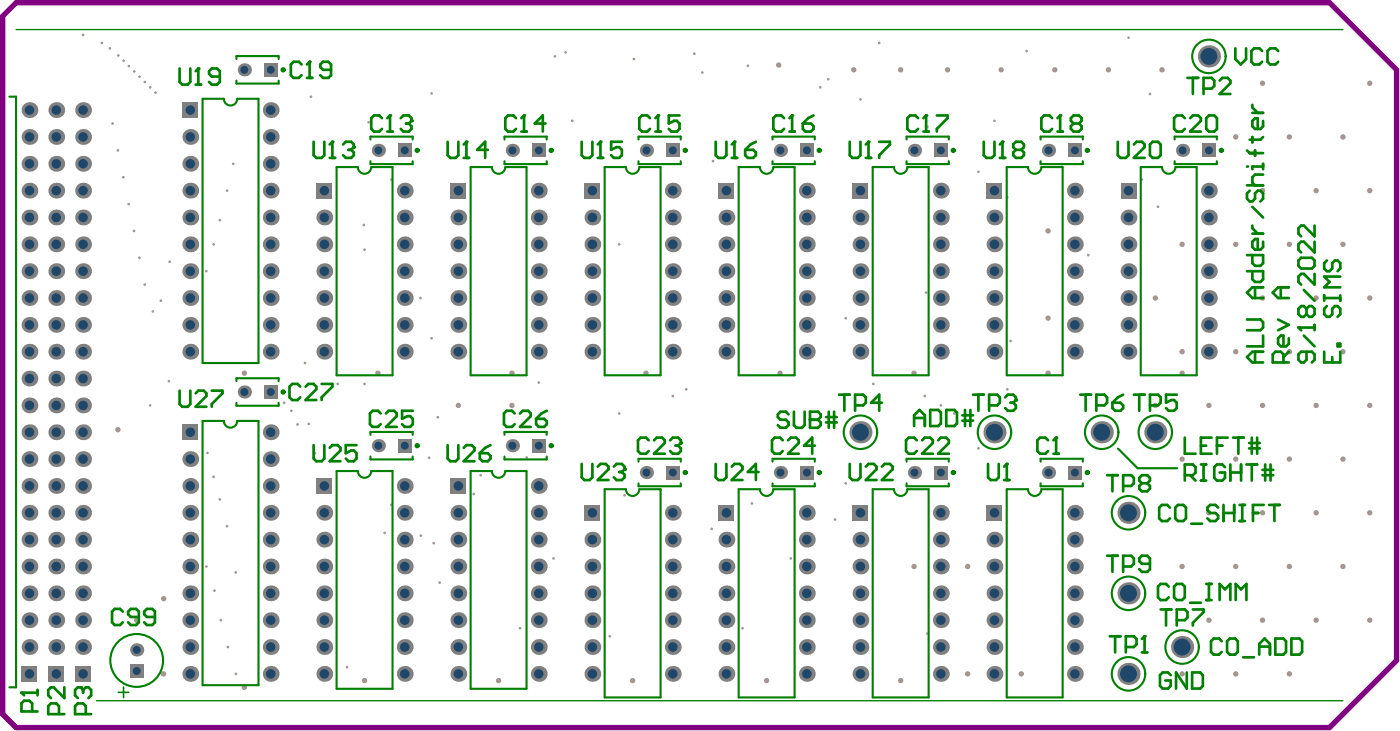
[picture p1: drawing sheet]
<svg xmlns="http://www.w3.org/2000/svg" width="442mm" height="230mm" viewBox="0 0 442 230" stroke-linecap="round" stroke-linejoin="round" font-family="sans-serif">
<path d="M5.1 .9h414.4l21.1 21.1v186.1l-21.1 21.2h-414.4l-4.3-4.2v-220z" fill="none" stroke="#800080" stroke-width="1.7"/>
<g fill="#a6968d">
<circle cx="245.7" cy="20.5" r=".85"/>
<circle cx="269.3" cy="22" r=".85"/>
<circle cx="284.1" cy="22" r=".85"/>
<circle cx="298.9" cy="22" r=".85"/>
<circle cx="315.9" cy="22" r=".85"/>
<circle cx="332.8" cy="22" r=".85"/>
<circle cx="349.7" cy="22" r=".85"/>
<circle cx="366.6" cy="22" r=".85"/>
<circle cx="115" cy="214.5" r=".85"/>
<circle cx="284.1" cy="214.5" r=".85"/>
<circle cx="241.9" cy="214.5" r=".85"/>
<circle cx="199.6" cy="214.5" r=".85"/>
<circle cx="157.3" cy="214.5" r=".85"/>
<circle cx="51.7" cy="188.7" r=".85"/>
<circle cx="330.7" cy="72.8" r=".85"/>
<circle cx="330.7" cy="100.3" r=".85"/>
<circle cx="432.1" cy="26.2" r=".85"/>
<circle cx="423.7" cy="43.2" r=".85"/>
<circle cx="432.1" cy="60.1" r=".85"/>
<circle cx="423.7" cy="77" r=".85"/>
<circle cx="432.1" cy="93.9" r=".85"/>
<circle cx="423.7" cy="110.8" r=".85"/>
<circle cx="432.1" cy="127.8" r=".85"/>
<circle cx="423.7" cy="144.7" r=".85"/>
<circle cx="432.1" cy="161.6" r=".85"/>
<circle cx="423.7" cy="178.5" r=".85"/>
<circle cx="432.1" cy="195.4" r=".85"/>
<circle cx="406.8" cy="43.2" r=".85"/>
<circle cx="415.2" cy="60.1" r=".85"/>
<circle cx="406.8" cy="77" r=".85"/>
<circle cx="415.2" cy="93.9" r=".85"/>
<circle cx="406.8" cy="110.8" r=".85"/>
<circle cx="415.2" cy="127.8" r=".85"/>
<circle cx="406.8" cy="144.7" r=".85"/>
<circle cx="415.2" cy="161.6" r=".85"/>
<circle cx="406.8" cy="178.5" r=".85"/>
<circle cx="415.2" cy="195.4" r=".85"/>
<circle cx="406.8" cy="212.4" r=".85"/>
<circle cx="398.3" cy="26.2" r=".85"/>
<circle cx="389.9" cy="43.2" r=".85"/>
<circle cx="398.3" cy="60.1" r=".85"/>
<circle cx="389.9" cy="77" r=".85"/>
<circle cx="398.3" cy="93.9" r=".85"/>
<circle cx="389.9" cy="110.8" r=".85"/>
<circle cx="398.3" cy="127.8" r=".85"/>
<circle cx="389.9" cy="144.7" r=".85"/>
<circle cx="398.3" cy="161.6" r=".85"/>
<circle cx="389.9" cy="178.5" r=".85"/>
<circle cx="398.3" cy="195.4" r=".85"/>
<circle cx="389.9" cy="212.4" r=".85"/>
<circle cx="372.9" cy="77" r=".85"/>
<circle cx="372.9" cy="110.8" r=".85"/>
<circle cx="381.4" cy="127.8" r=".85"/>
<circle cx="372.9" cy="144.7" r=".85"/>
<circle cx="381.4" cy="161.6" r=".85"/>
<circle cx="372.9" cy="178.5" r=".85"/>
<circle cx="381.4" cy="195.4" r=".85"/>
<circle cx="372.9" cy="212.4" r=".85"/>
<circle cx="364.5" cy="93.9" r=".85"/>
<circle cx="364.5" cy="127.8" r=".85"/>
<circle cx="322.2" cy="212.4" r=".85"/>
<circle cx="305.3" cy="178.5" r=".85"/>
<circle cx="305.3" cy="212.4" r=".85"/>
<circle cx="288.4" cy="178.5" r=".85"/>
<circle cx="161.5" cy="127.8" r=".85"/>
<circle cx="144.6" cy="127.8" r=".85"/>
<circle cx="51.6" cy="212.4" r=".85"/>
<circle cx="43.1" cy="195.4" r=".85"/>
<circle cx="277.4" cy="13.5" r=".42"/>
<circle cx="323.9" cy="16.1" r=".42"/>
<circle cx="356" cy="11.9" r=".42"/>
<circle cx="34.7" cy="15.2" r=".42"/>
<circle cx="32.1" cy="13.5" r=".42"/>
<circle cx="26.2" cy="11" r=".42"/>
<circle cx="50.7" cy="94.8" r=".42"/>
<circle cx="47.4" cy="127.8" r=".42"/>
<circle cx="37.2" cy="135.4" r=".85"/>
<circle cx="301.1" cy="130.3" r=".42"/>
<circle cx="195.3" cy="130.3" r=".42"/>
<circle cx="195.3" cy="77" r=".42"/>
<circle cx="115" cy="78.7" r=".42"/>
<circle cx="115" cy="121" r=".42"/>
<circle cx="296.8" cy="127.8" r=".42"/>
<circle cx="224.9" cy="50.8" r=".42"/>
<circle cx="123.5" cy="56.6" r=".42"/>
<circle cx="221.6" cy="22.9" r=".42"/>
<circle cx="219" cy="16.9" r=".42"/>
<circle cx="216.5" cy="122.7" r=".42"/>
<circle cx="208.4" cy="154.4" r=".42"/>
<circle cx="98.1" cy="30.5" r=".42"/>
<circle cx="116.3" cy="38.5" r=".42"/>
<circle cx="114.8" cy="70.9" r=".42"/>
<circle cx="292.6" cy="39.9" r=".42"/>
<circle cx="318.8" cy="107.5" r=".42"/>
<circle cx="308.7" cy="54.2" r=".42"/>
<circle cx="362.8" cy="29.6" r=".42"/>
<circle cx="365.3" cy="65.2" r=".42"/>
<circle cx="136.2" cy="29.5" r=".42"/>
<circle cx="136.2" cy="106.6" r=".42"/>
<circle cx="308.7" cy="141.3" r=".42"/>
<circle cx="97.4" cy="133.6" r=".42"/>
<circle cx="96.2" cy="114.4" r=".42"/>
<circle cx="53.5" cy="82.5" r=".42"/>
<circle cx="67.4" cy="150.3" r=".42"/>
<circle cx="65.5" cy="142.7" r=".42"/>
<circle cx="69.3" cy="157.4" r=".42"/>
<circle cx="99.4" cy="142.8" r=".42"/>
<circle cx="109.5" cy="210.2" r=".42"/>
<circle cx="48.2" cy="98.1" r=".42"/>
<circle cx="53.3" cy="120.1" r=".42"/>
<circle cx="197" cy="156.1" r=".42"/>
<circle cx="266.8" cy="152.3" r=".42"/>
<circle cx="237.2" cy="158.6" r=".42"/>
<circle cx="263.4" cy="163.7" r=".42"/>
<circle cx="49" cy="29.2" r=".42"/>
<circle cx="261.3" cy="25" r=".42"/>
<circle cx="258.8" cy="27.5" r=".42"/>
<circle cx="235.9" cy="20.7" r=".42"/>
<circle cx="224.5" cy="166.7" r=".42"/>
<circle cx="192.4" cy="200.5" r=".42"/>
<circle cx="200" cy="18.6" r=".42"/>
<circle cx="175.1" cy="17.8" r=".42"/>
<circle cx="178.4" cy="16.5" r=".42"/>
<circle cx="180.5" cy="38.1" r=".42"/>
<circle cx="40.7" cy="20.8" r=".42"/>
<circle cx="42.4" cy="22.5" r=".42"/>
<circle cx="44" cy="24.2" r=".42"/>
<circle cx="45.7" cy="25.8" r=".42"/>
<circle cx="47.4" cy="27.5" r=".42"/>
<circle cx="37.3" cy="17.5" r=".42"/>
<circle cx="39" cy="19.1" r=".42"/>
<circle cx="189.9" cy="149.9" r=".42"/>
<circle cx="45.7" cy="89.7" r=".42"/>
<circle cx="44" cy="81.2" r=".42"/>
<circle cx="42.3" cy="72.8" r=".42"/>
<circle cx="40.6" cy="64.3" r=".42"/>
<circle cx="38.9" cy="55.8" r=".42"/>
<circle cx="37.2" cy="47.4" r=".42"/>
<circle cx="35.5" cy="38.9" r=".42"/>
<circle cx="317.8" cy="122.7" r=".42"/>
<circle cx="317.8" cy="62.2" r=".42"/>
<circle cx="275.5" cy="121" r=".42"/>
<circle cx="343.3" cy="80.4" r=".42"/>
<circle cx="271.5" cy="31.3" r=".42"/>
<circle cx="360.3" cy="56.6" r=".42"/>
<circle cx="212.3" cy="124.8" r=".42"/>
<circle cx="291.8" cy="124.8" r=".42"/>
<circle cx="132.7" cy="93.9" r=".42"/>
<circle cx="292.2" cy="92.2" r=".42"/>
<circle cx="266.8" cy="100.3" r=".42"/>
<circle cx="170" cy="120.6" r=".42"/>
<circle cx="313.7" cy="38.1" r=".42"/>
<circle cx="91.9" cy="129.5" r=".42"/>
<circle cx="138.1" cy="131.5" r=".42"/>
<circle cx="93.9" cy="133.8" r=".42"/>
<circle cx="132.8" cy="168.8" r=".42"/>
<circle cx="136.8" cy="171.2" r=".42"/>
<circle cx="135.4" cy="144.3" r=".42"/>
<circle cx="166.2" cy="144.2" r=".42"/>
<circle cx="151.6" cy="149.8" r=".42"/>
<circle cx="335" cy="51.7" r=".42"/>
<circle cx="174.6" cy="176" r=".42"/>
<circle cx="249.5" cy="176" r=".42"/>
<circle cx="106.6" cy="121" r=".42"/>
<circle cx="121.4" cy="167.9" r=".42"/>
<circle cx="74.4" cy="180.4" r=".42"/>
<circle cx="164.1" cy="198" r=".42"/>
<circle cx="149.4" cy="155.7" r=".42"/>
<circle cx="234.2" cy="198" r=".42"/>
<circle cx="292.6" cy="199.7" r=".42"/>
<circle cx="123.5" cy="159.1" r=".42"/>
<circle cx="138.7" cy="183.6" r=".42"/>
<circle cx="89.6" cy="126.9" r=".42"/>
<circle cx="65.1" cy="85.5" r=".42"/>
<circle cx="65.1" cy="178.5" r=".42"/>
<circle cx="67.4" cy="77" r=".42"/>
<circle cx="67.7" cy="186.1" r=".42"/>
<circle cx="69.3" cy="69.4" r=".42"/>
<circle cx="71.6" cy="60.1" r=".42"/>
<circle cx="69.7" cy="195.4" r=".42"/>
<circle cx="71.9" cy="203.9" r=".42"/>
<circle cx="71.6" cy="165.8" r=".42"/>
<circle cx="73.6" cy="51.6" r=".42"/>
<circle cx="74.4" cy="212.4" r=".42"/>
<circle cx="77.1" cy="216.6" r=".85"/>
<circle cx="372.9" cy="117.6" r=".85"/>
<circle cx="288.4" cy="117.6" r=".85"/>
<circle cx="330.7" cy="117.6" r=".85"/>
<circle cx="246.1" cy="117.6" r=".85"/>
<circle cx="203.8" cy="117.6" r=".85"/>
<circle cx="161.5" cy="117.6" r=".85"/>
<circle cx="119.2" cy="117.6" r=".85"/>
<circle cx="77.1" cy="117.6" r=".85"/>
</g>
<path d="M352.7 141.4l6.2 6.2h12.5" fill="none" stroke="#008000" stroke-width=".68"/>
<g fill="none" stroke="#008000" stroke-width=".67">
<path d="M74.6 18.6v-.9h13.3v.9M3 30.5h2.1v186.1h-2.1M70.6 31.1h-6.7v83.3h17.7v-83.3h-6.8M74.6 25.4v.9h13.3v-.9M112.9 52.6h-6.7v65.7h17.6v-65.7h-6.7M116.9 44v-.9h13.3v.9M116.9 50.8v.9h13.3v-.9M155.2 52.6h-6.7v65.7h17.6v-65.7h-6.7M159.2 44v-.9h13.3v.9M159.2 50.8v.9h13.3v-.9M197.5 52.6h-6.7v65.7h17.6v-65.7h-6.7M201.4 44v-.9h13.4v.9"/>
<path d="M201.4 50.8v.9h13.4v-.9M239.7 52.6h-6.7v65.7h17.7v-65.7h-6.7M243.7 44v-.9h13.3v.9M243.7 50.8v.9h13.3v-.9M282 52.6h-6.7v65.7h17.7v-65.7h-6.7M286 44v-.9h13.3v.9M286 50.8v.9h13.3v-.9M324.3 52.6h-6.7v65.7h17.7v-65.7h-6.8M328.3 44v-.9h13.3v.9M328.3 50.8v.9h13.3v-.9M366.6 52.6h-6.7v65.7h17.6v-65.7h-6.7M370.6 44v-.9h13.3v.9"/>
<path d="M370.6 50.8v.9h13.3v-.9M70.6 132.7h-6.7v83.2h17.7v-83.2h-6.8M74.6 120.1v-.9h13.3v.9M74.6 126.9v1h13.3v-1M116.9 137v-.9h13.3v.9M159.2 137v-.9h13.3v.9M112.9 148.4h-6.7v68.7h17.6v-68.7h-6.7M116.9 143.9v.9h13.3v-.9M155.2 148.4h-6.7v68.7h17.6v-68.7h-6.7M159.2 143.9v.9h13.3v-.9M197.5 154.2h-6.7v65.6h17.6v-65.6h-6.7M201.4 145.5v-.9h13.4v.9"/>
<path d="M201.4 152.3v.9h13.4v-.9M239.7 154.2h-6.7v65.6h17.7v-65.6h-6.7M243.7 145.5v-.9h13.3v.9M243.7 152.3v.9h13.3v-.9M282 154.2h-6.7v65.6h17.7v-65.6h-6.7M286 145.5v-.9h13.3v.9M286 152.3v.9h13.3v-.9M324.3 154.2h-6.7v65.6h17.7v-65.6h-6.8M328.3 145.5v-.9h13.3v.9M328.3 152.3v.9h13.3v-.9"/>
</g>
<path d="M5.1 9.3h418.6M30.4 220.8h393.3" fill="none" stroke="#008000" stroke-width=".42"/>
<path d="M37.3 218.2h3.3M39 216.5v3.3" fill="none" stroke="#008000" stroke-width=".5"/>
<g fill="none" stroke="#008000" stroke-width=".85">
<path d="M248.8 130.6l-.9-.9h-1.7l-.8 .9v.8l.8 .9h1.7l.9 .8v.9l-.9 .8h-1.7l-.8-.8M250.5 129.7v4.3l.8 .8h1.7l.8-.8v-4.3M255.5 129.7v5.1h2.6l.8-.8v-.9l-.8-.8h-2.6M264.7 124.4h3.4M266.4 124.4v5.1M269.8 127.8h2.5l.8-.9v-1.7l-.8-.8h-2.5v5.1M278.2 126.9h-3.4l2.6-2.5v5.1M340.8 124.4h3.4M342.5 124.4v5.1M345.9 127.8h2.5l.9-.9v-1.7l-.9-.8h-2.5v5.1M351 126.9h2.5l.8 .9v.8l-.8 .9h-1.7l-.8-.9zM354.3 124.4l-1.7 .8-1.6 1.7"/>
<path d="M357.7 124.4h3.4M359.4 124.4v5.1M362.8 127.8h2.5l.9-.9v-1.7l-.9-.8h-2.5v5.1M371.2 124.4h-3.3v2.5l1.7-.8h.8l.8 .8v1.7l-.8 .9h-1.7l-.8-.9M373.8 137.9v5.1h3.4M382.2 137.9h-3.3v5.1h3.3M387.3 137.9h-3.4v5.1M389 137.9h3.4M390.7 137.9v5.1M394.1 139.6h3.4M394.9 137.9v5.1M396.6 137.9v5.1"/>
<path d="M349.3 149.8h3.3M351 149.8v5M354.3 153.1h2.6l.8-.8v-1.7l-.8-.8h-2.6v5M360.3 152.3l-.9-.9v-.8l.9-.8h1.6l.9 .8v.8l-.9 .9M360.3 152.3l-.9 .8v.9l.9 .8h1.6l.9-.8v-.9l-.9-.8M360.3 152.3h1.6M369.1 160l-.9-.9h-1.7l-.8 .9v3.4l.8 .8h1.7l.9-.8M371.6 159.1h1.7l.9 .9v3.4l-.9 .8h-1.7l-.8-.8v-3.4zM373.8 149.8h2.5l.9-.9v-1.7l-.9-.8h-2.5v5M375.5 149.8l1.7 1.6M378.9 146.4h1.6M378.9 151.4h1.6"/>
<path d="M378.9 140.5h1.6M379.7 146.4v5M383.9 140.5h1.7M384.3 160l-.8-.9h-1.7l-.9 .9v.8l.9 .9h1.7l.8 .8v.9l-.8 .8h-1.7l-.9-.8M386 159.1v5.1M386.5 147.2l-.9-.8h-1.7l-.8 .8v3.4l.8 .8h1.7l.9-.8v-1.7h-1.7M388.2 146.4v5M388.2 148.9h3.3M389.4 159.1v5.1M391.1 159.1h1.7M391.5 146.4v5M391.9 159.1v5.1"/>
<path d="M393.2 146.4h3.4M394.1 141.3h3.4M394.9 146.4v5M398.3 149.8h3.4M398.3 148.1h3.4M398.7 159.1h-3.4v5.1M399.1 146.4v5M400.4 159.1h3.3M400.8 146.4v5M402.1 159.1v5.1M349.3 175.1h3.3M351 175.1v5.1"/>
<path d="M354.3 178.5h2.6l.8-.8v-1.7l-.8-.9h-2.6v5.1M362.8 177.7h-2.5l-.9-.9v-.8l.9-.9h1.6l.9 .9v3.4l-.9 .8h-1.6l-.9-.8M375.8 165h3.4M386 161.7h3.4M391.1 164.2h1.7M395.3 161.7h1.7M366.2 192.1h3.4M367.9 192.1v5M368.7 184.9l-.8-.9h-1.7l-.9 .9v3.4l.9 .8h1.7l.8-.8M371.2 184h1.7l.9 .9v3.4l-.9 .8h-1.7l-.8-.8v-3.4zM371.2 195.4h2.6l.8-.8v-1.7l-.8-.8h-2.6v5M375.5 189.9h3.4"/>
<path d="M376.3 192.1h3.4v.8l-3.4 3.4v.8M380.5 184h1.7M380.5 189.1h1.7M381.4 184v5.1M384.8 189.1v-5.1l1.7 1.7 1.7-1.7v5.1M389.8 189.1v-5.1l1.7 1.7 1.7-1.7v5.1M385.4 202.1l-.8-.9h-1.7l-.8 .9v3.4l.8 .8h1.7l.8-.8M388 201.2h1.7l.8 .9v3.4l-.8 .8h-1.7l-.9-.8v-3.4zM392.2 207.1h3.4M397.3 206.3v-3.4l1.7-1.7 1.7 1.7v3.4M397.3 203.8h3.4M402.3 201.2h2.6l.8 .9v3.4l-.8 .8h-2.6z"/>
<path d="M407.4 201.2h2.5l.9 .9v3.4l-.9 .8h-2.5z"/>
</g>
<circle cx="255.5" cy="132.3" r=".42" fill="#008000"/>
<path d="M255.5 129.7h2.6l.8 .9v.8l-.8 .9h-2.6M260.6 131.4h3.4M260.6 133.1h3.4M261.5 129.7v5.1M263.1 129.7v5.1M307 124.4h3.4M308.7 124.4v5.1M312.1 127.8h2.5l.8-.9v-1.7l-.8-.8h-2.5v5.1M317.1 125.2l.9-.8h1.7l.8 .8v.9" fill="none" stroke="#008000" stroke-width=".85"/>
<circle cx="320.5" cy="126.1" r=".42" fill="#008000"/>
<g fill="none" stroke="#008000" stroke-width=".85">
<path d="M288.4 134.3v-3.4l1.7-1.7 1.7 1.7v3.4M288.4 131.7h3.4M293.5 129.2h2.5l.8 .8v3.4l-.8 .9h-2.5zM298.5 129.2h2.6l.8 .8v3.4l-.8 .9h-2.6zM303.6 130.9h3.4M303.6 132.6h3.4M304.4 129.2v5.1M306.1 129.2v5.1M318.8 126.9h.9M319.7 126.9l.8 .9v.8l-.8 .9h-1.7l-.9-.9M320.5 126.1l-.8 .8M311.7 146.2v4.2l.9 .9h1.6l.9-.9v-4.2"/>
<path d="M316.8 151.3h1.7M317.6 146.2v5.1"/>
</g>
<circle cx="317.6" cy="146.2" r=".42" fill="#008000"/>
<path d="M330.7 138.8l-.9-.9h-1.7l-.8 .9v3.3l.8 .9h1.7l.9-.9M333.2 137.9v5.1M317.6 146.2l-.8 .9M332.3 143h1.7" fill="none" stroke="#008000" stroke-width=".85"/>
<circle cx="333.2" cy="137.9" r=".42" fill="#008000"/>
<g fill="none" stroke="#008000" stroke-width=".85">
<path d="M56.7 123.1v4.2l.8 .9h1.7l.8-.9v-4.2M61.7 124l.9-.9h1.7l.8 .9v.8l-3.4 3.4h3.4M66.8 123.1h3.4v.9l-3.4 3.3v.9M333.2 137.9l-.9 .9M98.9 140.3v4.2l.9 .9h1.7l.8-.9v-4.2M104 141.1l.9-.8h1.7l.8 .8v.9l-3.4 3.4h3.4M112.5 140.3h-3.4v2.5l1.7-.8h.8l.9 .8v1.7l-.9 .9h-1.7l-.8-.9M141.2 140.3v4.2l.9 .9h1.7l.8-.9v-4.2M146.3 141.1l.8-.8h1.7l.9 .8v.9l-3.4 3.4h3.4M151.4 142.8h2.5l.9 .9v.8l-.9 .9h-1.7l-.8-.9zM154.8 140.3l-1.7 .8-1.7 1.7M183.5 146.2v4.2l.9 .9h1.6l.9-.9v-4.2"/>
<path d="M188.6 147.1l.8-.9h1.7l.9 .9v.8l-3.4 3.4h3.4M193.7 147.1l.8-.9h1.7l.8 .9v.8M225.8 146.2v4.2l.8 .9h1.7l.9-.9v-4.2M230.9 147.1l.8-.9h1.7l.8 .9v.8l-3.3 3.4h3.3M239.3 148.7h-3.4l2.6-2.5v5.1"/>
</g>
<circle cx="197" cy="147.9" r=".42" fill="#008000"/>
<path d="M310.4 44.7v4.2l.8 .9h1.7l.8-.9v-4.2M315.4 49.8h1.7M316.3 44.7v5.1M352.6 44.7v4.2l.9 .9h1.7l.8-.9v-4.2M357.7 45.5l.9-.8h1.7l.8 .8v.9l-3.4 3.4h3.4M363.6 44.7h1.7l.9 .8v3.4l-.9 .9h-1.7l-.8-.9v-3.4zM195.3 148.7h.9M196.2 148.7l.8 .9v.8l-.8 .9h-1.7l-.8-.9M197 147.9l-.8 .8M268.1 146.2v4.2l.8 .9h1.7l.9-.9v-4.2M273.1 147.1l.9-.9h1.7l.8 .9v.8l-3.4 3.4h3.4M278.2 147.1l.9-.9h1.7l.8 .9v.8l-3.4 3.4h3.4" fill="none" stroke="#008000" stroke-width=".85"/>
<circle cx="316.3" cy="44.7" r=".42" fill="#008000"/>
<path d="M56.7 21.6v4.2l.8 .9h1.7l.8-.9v-4.2M61.7 26.7h1.7M62.6 21.6v5.1M316.3 44.7l-.9 .8M320.5 47.2l-.8-.8v-.9l.8-.8h1.7l.8 .8v.9l-.8 .8M320.5 47.2l-.8 .9v.8l.8 .9h1.7l.8-.9v-.8l-.8-.9M320.5 47.2h1.7" fill="none" stroke="#008000" stroke-width=".85"/>
<circle cx="62.6" cy="21.6" r=".42" fill="#008000"/>
<path d="M62.6 21.6l-.9 .8M69.3 24.1h-2.5l-.8-.8v-.9l.8-.8h1.7l.8 .8v3.4l-.8 .9h-1.7l-.8-.9M268.1 44.7v4.2l.8 .9h1.7l.9-.9v-4.2M273.1 49.8h1.7M274 44.7v5.1" fill="none" stroke="#008000" stroke-width=".85"/>
<circle cx="274" cy="44.7" r=".42" fill="#008000"/>
<path d="M225.8 44.7v4.2l.8 .9h1.7l.9-.9v-4.2M230.9 49.8h1.7M231.7 44.7v5.1M274 44.7l-.9 .8M277.4 44.7h3.4v.8l-3.4 3.4v.9" fill="none" stroke="#008000" stroke-width=".85"/>
<circle cx="231.7" cy="44.7" r=".42" fill="#008000"/>
<path d="M183.5 44.7v4.2l.9 .9h1.6l.9-.9v-4.2M188.6 49.8h1.7M189.4 44.7v5.1M231.7 44.7l-.8 .8M235.1 47.2h2.5l.9 .9v.8l-.9 .9h-1.7l-.8-.9zM238.5 44.7l-1.7 .8-1.7 1.7" fill="none" stroke="#008000" stroke-width=".85"/>
<circle cx="189.4" cy="44.7" r=".42" fill="#008000"/>
<path d="M141.2 44.7v4.2l.9 .9h1.7l.8-.9v-4.2M146.3 49.8h1.7M147.1 44.7v5.1M189.4 44.7l-.8 .8M196.2 44.7h-3.4v2.5l1.7-.8h.8l.9 .8v1.7l-.9 .9h-1.6l-.9-.9" fill="none" stroke="#008000" stroke-width=".85"/>
<circle cx="147.1" cy="44.7" r=".42" fill="#008000"/>
<path d="M98.9 44.7v4.2l.9 .9h1.7l.8-.9v-4.2M104 49.8h1.7M104.9 44.7v5.1M147.1 44.7l-.8 .8M153.9 47.2h-3.4l2.6-2.5v5.1" fill="none" stroke="#008000" stroke-width=".85"/>
<circle cx="104.9" cy="44.7" r=".42" fill="#008000"/>
<path d="M104.9 44.7l-.9 .8M108.2 45.5l.9-.8h1.7l.8 .8v.9" fill="none" stroke="#008000" stroke-width=".85"/>
<circle cx="111.6" cy="46.4" r=".42" fill="#008000"/>
<g fill="none" stroke="#008000" stroke-width=".85">
<path d="M109.9 47.2h.9M110.8 47.2l.8 .9v.8l-.8 .9h-1.7l-.9-.9M111.6 46.4l-.8 .8M94.7 121.8l-.8-.8h-1.7l-.9 .8v3.4l.9 .9h1.7l.8-.9M96.4 121.8l.9-.8h1.6l.9 .8v.9l-3.4 3.4h3.4M101.5 121h3.4v.8l-3.4 3.4v.9M120.1 130.3l-.9-.8h-1.7l-.8 .8v3.4l.8 .8h1.7l.9-.8M121.8 130.3l.8-.8h1.7l.9 .8v.8l-3.4 3.4h3.4M130.2 129.5h-3.4v2.5l1.7-.9h.9l.8 .9v1.7l-.8 .8h-1.7l-.9-.8M162.4 130.3l-.9-.8h-1.7l-.8 .8v3.4l.8 .8h1.7l.9-.8M164.1 130.3l.8-.8h1.7l.8 .8v.8l-3.3 3.4h3.3M169.1 132h2.6l.8 .8v.9l-.8 .8h-1.7l-.9-.8z"/>
<path d="M172.5 129.5l-1.7 .8-1.7 1.7M204.7 138.8l-.9-.9h-1.7l-.8 .9v3.3l.8 .9h1.7l.9-.9M206.3 138.8l.9-.9h1.7l.8 .9v.8l-3.4 3.4h3.4M211.4 138.8l.9-.9h1.7l.8 .9v.8M246.9 138.8l-.8-.9h-1.7l-.8 .9v3.3l.8 .9h1.7l.8-.9M248.6 138.8l.9-.9h1.7l.8 .9v.8l-3.4 3.4h3.4M257.1 140.5h-3.4l2.5-2.6v5.1"/>
</g>
<circle cx="214.8" cy="139.6" r=".42" fill="#008000"/>
<path d="M97.7 19.5v5M95.1 20.3l-.8-.8h-1.7l-.8 .8v3.4l.8 .8h1.7l.8-.8M96.8 24.5h1.7M373.8 37.2l-.9-.8h-1.7l-.8 .8v3.4l.8 .9h1.7l.9-.9M375.5 37.2l.8-.8h1.7l.9 .8v.9l-3.4 3.4h3.4M381.4 36.4h1.7l.8 .8v3.4l-.8 .9h-1.7l-.9-.9v-3.4zM214.8 139.6l-.8 .9M289.2 138.8l-.8-.9h-1.7l-.9 .9v3.3l.9 .9h1.7l.8-.9M290.9 138.8l.9-.9h1.6l.9 .9v.8l-3.4 3.4h3.4M296 138.8l.8-.9h1.7l.9 .9v.8l-3.4 3.4h3.4M213.1 140.5h.9M214 140.5l.8 .8v.8l-.8 .9h-1.7l-.9-.9" fill="none" stroke="#008000" stroke-width=".85"/>
<circle cx="97.7" cy="19.5" r=".42" fill="#008000"/>
<path d="M97.7 19.5l-.9 .8M104.4 22h-2.5l-.8-.8v-.9l.8-.8h1.7l.8 .8v3.4l-.8 .8h-1.7l-.8-.8M331.9 37.2l-.8-.8h-1.7l-.9 .8v3.4l.9 .9h1.7l.8-.9M334.5 36.4v5.1M333.6 41.5h1.7" fill="none" stroke="#008000" stroke-width=".85"/>
<circle cx="334.5" cy="36.4" r=".42" fill="#008000"/>
<path d="M289.6 37.2l-.8-.8h-1.7l-.8 .8v3.4l.8 .9h1.7l.8-.9M292.2 36.4v5.1M334.5 36.4l-.9 .8M338.7 38.9l-.9-.8v-.9l.9-.8h1.7l.8 .8v.9l-.8 .8M338.7 38.9l-.9 .9v.8l.9 .9h1.7l.8-.9v-.8l-.8-.9M338.7 38.9h1.7M291.3 41.5h1.7" fill="none" stroke="#008000" stroke-width=".85"/>
<circle cx="292.2" cy="36.4" r=".42" fill="#008000"/>
<path d="M247.4 37.2l-.9-.8h-1.7l-.8 .8v3.4l.8 .9h1.7l.9-.9M249.9 36.4v5.1M292.2 36.4l-.9 .8M295.6 36.4h3.3v.8l-3.3 3.4v.9M249 41.5h1.7" fill="none" stroke="#008000" stroke-width=".85"/>
<circle cx="249.9" cy="36.4" r=".42" fill="#008000"/>
<path d="M205.1 37.2l-.9-.8h-1.7l-.8 .8v3.4l.8 .9h1.7l.9-.9M207.6 36.4v5.1M249.9 36.4l-.9 .8M253.3 38.9h2.5l.9 .9v.8l-.9 .9h-1.7l-.8-.9zM256.7 36.4l-1.7 .8-1.7 1.7M206.8 41.5h1.7" fill="none" stroke="#008000" stroke-width=".85"/>
<circle cx="207.6" cy="36.4" r=".42" fill="#008000"/>
<path d="M162.8 37.2l-.9-.8h-1.6l-.9 .8v3.4l.9 .9h1.6l.9-.9M165.3 36.4v5.1M207.6 36.4l-.8 .8M214.4 36.4h-3.4v2.5l1.7-.8h.8l.9 .8v1.7l-.9 .9h-1.7l-.8-.9M164.5 41.5h1.7" fill="none" stroke="#008000" stroke-width=".85"/>
<circle cx="165.3" cy="36.4" r=".42" fill="#008000"/>
<path d="M120.5 37.2l-.8-.8h-1.7l-.9 .8v3.4l.9 .9h1.7l.8-.9M123 36.4v5.1M165.3 36.4l-.8 .8M172.1 38.9h-3.4l2.5-2.5v5.1M122.2 41.5h1.7" fill="none" stroke="#008000" stroke-width=".85"/>
<circle cx="123" cy="36.4" r=".42" fill="#008000"/>
<path d="M123 36.4l-.8 .8M126.4 37.2l.9-.8h1.7l.8 .8v.9" fill="none" stroke="#008000" stroke-width=".85"/>
<circle cx="129.8" cy="38.1" r=".42" fill="#008000"/>
<g fill="none" stroke="#008000" stroke-width=".85">
<path d="M389.7 15.2v3.4l1.7 1.7 1.7-1.7v-3.4M398.2 16.1l-.9-.9h-1.6l-.9 .9v3.4l.9 .8h1.6l.9-.8M403.3 16.1l-.9-.9h-1.7l-.8 .9v3.4l.8 .8h1.7l.9-.8M128.1 38.9h.9M129 38.9l.8 .9v.8l-.8 .9h-1.7l-.9-.9M129.8 38.1l-.8 .8M374.6 24.5h3.4M376.3 24.5v5.1M379.7 27.9h2.5l.9-.8v-1.7l-.9-.9h-2.5v5.1M384.8 25.4l.8-.9h1.7l.9 .9v.8l-3.4 3.4h3.4M350.1 200.5h3.4M351.8 200.5v5.1"/>
<path d="M355.2 203.9h2.5l.9-.8v-1.7l-.9-.9h-2.5v5.1M360.3 205.6h1.6M361.1 200.5v5.1"/>
</g>
<circle cx="361.1" cy="200.5" r=".42" fill="#008000"/>
<path d="M25.4 216.6h-.9l-.8 .8v1.7l.8 .9M361.1 200.5l-.8 .9M369.3 212.8l-.8-.9h-1.7l-.8 .9v3.3l.8 .9h1.7l.8-.9v-1.6h-1.7M374.4 211.9v5.1l-3.4-5.1v5.1M376.1 211.9h2.5l.9 .9v3.3l-.9 .9h-2.5zM27.1 225.1v-2.6l-.9-.8h-1.7l-.8 .8v2.6h5.1" fill="none" stroke="#008000" stroke-width=".85"/>
<circle cx="25.4" cy="216.6" r=".42" fill="#008000"/>
<path d="M38.7 192.7l-.8-.8h-1.7l-.9 .8v3.4l.9 .9h1.7l.8-.9M43.8 194.4h-2.5l-.9-.8v-.9l.9-.8h1.7l.8 .8v3.4l-.8 .9h-1.7l-.9-.9M48.9 194.4h-2.6l-.8-.8v-.9l.8-.8h1.7l.9 .8v3.4l-.9 .9h-1.7l-.8-.9M6.8 218.3h5M11.8 217.4v1.7M20.3 216.6v3.4l-3.4-3.4h-.8l-.9 .8v1.7l.9 .9M25.4 216.6l.8 .8M26.2 217.4v.9M26.2 217.4l.9-.8h.8l.9 .8v1.7l-.9 .9M10.1 224.2v-2.5l-.8-.9h-1.7l-.8 .9v2.5h5M18.6 225.1v-2.6l-.8-.8h-1.7l-.9 .8v2.6h5.1" fill="none" stroke="#008000" stroke-width=".85"/>
<circle cx="6.8" cy="218.3" r=".42" fill="#008000"/>
<g fill="none" stroke="#008000" stroke-width=".85">
<path d="M393.4 58.4h5.1M398.5 51.6v1.7M398.5 52.5h-3.4v.8M398.5 55h-2.6l-.8 .9v1.7l.8 .8M394.3 60.1l-.9 .8v1.7l.9 .9h.8l.8-.9v-1.7l.9-.8h.8l.9 .8v1.7l-.9 .9M395.1 71.1v.8l1.7 1.7M395.1 73.6h3.4M395.1 65.2l3.4 3.4M398.5 76.2v1.7l-.9 .8h-1.7l-.8-.8v-1.7l.8-.9h.9v3.4M393.4 80.4h5.1v2.5l-.9 .9h-1.7l-.8-.9v-2.5M393.4 85.5h5.1v2.5l-.9 .9h-1.7l-.8-.9v-2.5M395.9 90.5v3.4"/>
<path d="M398.5 90.5h-3.4l-1.7 1.7 1.7 1.7h3.4M393.4 100.7h4.2l.9 .8v1.7l-.9 .9h-4.2M395.9 110.8v3.4M398.5 110.8h-3.4l-1.7 1.7 1.7 1.7h3.4M398.5 105.8v3.3h-5.1M6.8 218.3l.8 .8"/>
</g>
<circle cx="393.4" cy="52.5" r=".42" fill="#008000"/>
<g fill="none" stroke="#008000" stroke-width=".85">
<path d="M395.1 33v.9l1.7 1.7M395.1 35.6h3.4M398.5 38.1v1.7l-.9 .8h-1.7l-.8-.8v-1.7l.8-.8h.9v3.3M393.4 47.4l.9 .9h4.2M395.1 43.2v1.7M395.9 47.4v1.7M398.5 43.2l-.9 .8h-3.3M404.1 90.5v3.4M406.6 90.5h-3.4l-1.7 1.7 1.7 1.7h3.4M403.2 100.7l3.4 1.7-3.4 1.7M404.9 114.2v-2.5l-.8-.9h-1.7l-.9 .9v2.5h5.1M406.6 106.6v1.7l-.8 .8h-1.7l-.9-.8v-1.7l.9-.8h.8v3.3"/>
<path d="M406.6 110.8l-1.7 1.7M409.6 103.2h5.1M411.3 105.8l3.4 3.3M412.2 110.8v2.6l-.9 .8h-.8l-.9-.8v-1.7l.9-.9h3.4l.8 .9v1.7l-.8 .8M414.7 102.4v1.7"/>
</g>
<circle cx="409.6" cy="103.2" r=".42" fill="#008000"/>
<g fill="none" stroke="#008000" stroke-width=".85">
<path d="M414.7 71.1v3.4l-3.4-3.4h-.8l-.9 .8v1.7l.9 .9M414.7 76.2v3.3l-3.4-3.3h-.8l-.9 .8v1.7l.9 .8M409.6 82.1l.9-.9h3.4l.8 .9v1.7l-.8 .8h-3.4l-.9-.8zM411.3 91.4l3.4 3.4M412.2 97.3l-.9-.8h-.8l-.9 .8v1.7l.9 .8h.8l.9-.8M412.2 97.3l.8-.8h.9l.8 .8v1.7l-.8 .8h-.9l-.8-.8M412.2 97.3v1.7M414.7 86.3v3.4l-3.4-3.4h-.8l-.9 .9v1.7l.9 .8M417.8 93.1v1.7M417.8 93.9h5M418.6 96.5l-.8 .8v1.7l.8 .8h.9l.8-.8v-1.7l.8-.8h.9l.8 .8v1.7l-.8 .8M418.6 82.1l-.8 .8v1.7l.8 .9h.9l.8-.9v-1.7l.8-.8h.9l.8 .8v1.7l-.8 .9"/>
<path d="M422.8 93.1v1.7M422.8 87.2h-5l1.7 1.7-1.7 1.6h5M409.6 103.2l.9 .9M417.8 110.8v3.4h5v-3.4M420.3 112.5v1.7M422 108.3h.8v.8h-.8z"/>
</g>
<g fill="none" stroke="#008000" stroke-width=".67">
<path d="M70.6 31.1a2.11 2.11 0 0 0 2.1 2.1 2.11 2.11 0 0 0 2.1-2.1M112.9 52.6a2.11 2.11 0 0 0 2.1 2.2 2.11 2.11 0 0 0 2.1-2.2M155.2 52.6a2.11 2.11 0 0 0 2.1 2.2 2.11 2.11 0 0 0 2.1-2.2M197.5 52.6a2.11 2.11 0 0 0 2.1 2.2 2.11 2.11 0 0 0 2.1-2.2M239.7 52.6a2.11 2.11 0 0 0 2.2 2.2 2.11 2.11 0 0 0 2.1-2.2M282 52.6a2.11 2.11 0 0 0 2.1 2.2 2.11 2.11 0 0 0 2.2-2.2M324.3 52.6a2.11 2.11 0 0 0 2.1 2.2 2.11 2.11 0 0 0 2.1-2.2M366.6 52.6a2.11 2.11 0 0 0 2.1 2.2 2.11 2.11 0 0 0 2.1-2.2M70.6 132.7a2.11 2.11 0 0 0 2.1 2.1 2.11 2.11 0 0 0 2.1-2.1M112.9 148.4a2.11 2.11 0 0 0 2.1 2.2 2.11 2.11 0 0 0 2.1-2.2M155.2 148.4a2.11 2.11 0 0 0 2.1 2.2 2.11 2.11 0 0 0 2.1-2.2M197.5 154.2a2.11 2.11 0 0 0 2.1 2.1 2.11 2.11 0 0 0 2.1-2.1"/>
<path d="M239.7 154.2a2.11 2.11 0 0 0 2.2 2.1 2.11 2.11 0 0 0 2.1-2.1M282 154.2a2.11 2.11 0 0 0 2.1 2.1 2.11 2.11 0 0 0 2.2-2.1M324.3 154.2a2.11 2.11 0 0 0 2.1 2.1 2.11 2.11 0 0 0 2.1-2.1"/>
<circle cx="381.4" cy="17.8" r="5.3"/>
<circle cx="271.5" cy="136.2" r="5.3"/>
<circle cx="313.7" cy="136.2" r="5.3"/>
<circle cx="347.6" cy="136.2" r="5.3"/>
<circle cx="364.5" cy="136.2" r="5.3"/>
<circle cx="356" cy="161.6" r="5.3"/>
<circle cx="356" cy="187" r="5.3"/>
<circle cx="43.1" cy="208.1" r="8.3"/>
<circle cx="356" cy="212.4" r="5.3"/>
<circle cx="372.9" cy="203.9" r="5.3"/>
</g>
<g fill="none" stroke="#008000" stroke-width=".83">
<circle cx="89.3" cy="22" r=".42"/>
<circle cx="131.6" cy="47.4" r=".42"/>
<circle cx="173.9" cy="47.4" r=".42"/>
<circle cx="216.2" cy="47.4" r=".42"/>
<circle cx="258.5" cy="47.4" r=".42"/>
<circle cx="300.7" cy="47.4" r=".42"/>
<circle cx="343" cy="47.4" r=".42"/>
<circle cx="385.3" cy="47.4" r=".42"/>
<circle cx="89.3" cy="123.5" r=".42"/>
<circle cx="131.6" cy="140.5" r=".42"/>
<circle cx="173.9" cy="140.5" r=".42"/>
<circle cx="216.2" cy="148.9" r=".42"/>
<circle cx="258.5" cy="148.9" r=".42"/>
<circle cx="300.7" cy="148.9" r=".42"/>
<circle cx="343" cy="148.9" r=".42"/>
</g>
<circle cx="9.3" cy="195.4" r="2.5" fill="#808080"/>
<circle cx="9.3" cy="195.4" r="1.5" fill="#1f4769"/>
<circle cx="9.3" cy="187" r="2.5" fill="#808080"/>
<circle cx="9.3" cy="187" r="1.5" fill="#1f4769"/>
<circle cx="9.3" cy="203.9" r="2.5" fill="#808080"/>
<circle cx="9.3" cy="203.9" r="1.5" fill="#1f4769"/>
<path d="M6.8 209.9h5v5h-5z" fill-rule="evenodd" fill="#808080"/>
<circle cx="9.3" cy="212.4" r="1.5" fill="#1f4769"/>
<circle cx="9.3" cy="178.5" r="2.5" fill="#808080"/>
<circle cx="9.3" cy="178.5" r="1.5" fill="#1f4769"/>
<path d="M15.3 209.9h5v5h-5z" fill-rule="evenodd" fill="#808080"/>
<circle cx="17.8" cy="212.4" r="1.5" fill="#1f4769"/>
<circle cx="17.8" cy="195.4" r="2.5" fill="#808080"/>
<circle cx="17.8" cy="195.4" r="1.5" fill="#1f4769"/>
<circle cx="17.8" cy="203.9" r="2.5" fill="#808080"/>
<circle cx="17.8" cy="203.9" r="1.5" fill="#1f4769"/>
<circle cx="17.8" cy="187" r="2.5" fill="#808080"/>
<circle cx="17.8" cy="187" r="1.5" fill="#1f4769"/>
<circle cx="17.8" cy="178.5" r="2.5" fill="#808080"/>
<circle cx="17.8" cy="178.5" r="1.5" fill="#1f4769"/>
<circle cx="26.2" cy="203.9" r="2.5" fill="#808080"/>
<circle cx="26.2" cy="203.9" r="1.5" fill="#1f4769"/>
<circle cx="26.2" cy="195.4" r="2.5" fill="#808080"/>
<circle cx="26.2" cy="195.4" r="1.5" fill="#1f4769"/>
<path d="M23.7 209.9h5v5h-5z" fill-rule="evenodd" fill="#808080"/>
<circle cx="26.2" cy="212.4" r="1.5" fill="#1f4769"/>
<circle cx="26.2" cy="187" r="2.5" fill="#808080"/>
<circle cx="26.2" cy="187" r="1.5" fill="#1f4769"/>
<circle cx="26.2" cy="178.5" r="2.5" fill="#808080"/>
<circle cx="26.2" cy="178.5" r="1.5" fill="#1f4769"/>
<path d="M41 209.4h4.2v4.1h-4.2z" fill-rule="evenodd" fill="#808080"/>
<circle cx="43.1" cy="211.5" r="1.25" fill="#1f4769"/>
<circle cx="43.1" cy="204.8" r="2.08" fill="#808080"/>
<circle cx="43.1" cy="204.8" r="1.25" fill="#1f4769"/>
<circle cx="60" cy="187" r="2.5" fill="#808080"/>
<circle cx="60" cy="187" r="1.5" fill="#1f4769"/>
<circle cx="60" cy="212.4" r="2.5" fill="#808080"/>
<circle cx="60" cy="212.4" r="1.5" fill="#1f4769"/>
<circle cx="60" cy="203.9" r="2.5" fill="#808080"/>
<circle cx="60" cy="203.9" r="1.5" fill="#1f4769"/>
<circle cx="60" cy="195.4" r="2.5" fill="#808080"/>
<circle cx="60" cy="195.4" r="1.5" fill="#1f4769"/>
<circle cx="85.4" cy="187" r="2.5" fill="#808080"/>
<circle cx="85.4" cy="187" r="1.5" fill="#1f4769"/>
<circle cx="9.3" cy="170.1" r="2.5" fill="#808080"/>
<circle cx="9.3" cy="170.1" r="1.5" fill="#1f4769"/>
<circle cx="9.3" cy="161.6" r="2.5" fill="#808080"/>
<circle cx="9.3" cy="161.6" r="1.5" fill="#1f4769"/>
<circle cx="9.3" cy="127.8" r="2.5" fill="#808080"/>
<circle cx="9.3" cy="127.8" r="1.5" fill="#1f4769"/>
<circle cx="9.3" cy="144.7" r="2.5" fill="#808080"/>
<circle cx="9.3" cy="144.7" r="1.5" fill="#1f4769"/>
<circle cx="9.3" cy="153.1" r="2.5" fill="#808080"/>
<circle cx="9.3" cy="153.1" r="1.5" fill="#1f4769"/>
<circle cx="9.3" cy="136.2" r="2.5" fill="#808080"/>
<circle cx="9.3" cy="136.2" r="1.5" fill="#1f4769"/>
<circle cx="17.8" cy="170.1" r="2.5" fill="#808080"/>
<circle cx="17.8" cy="170.1" r="1.5" fill="#1f4769"/>
<circle cx="17.8" cy="161.6" r="2.5" fill="#808080"/>
<circle cx="17.8" cy="161.6" r="1.5" fill="#1f4769"/>
<circle cx="17.8" cy="153.1" r="2.5" fill="#808080"/>
<circle cx="17.8" cy="153.1" r="1.5" fill="#1f4769"/>
<circle cx="17.8" cy="144.7" r="2.5" fill="#808080"/>
<circle cx="17.8" cy="144.7" r="1.5" fill="#1f4769"/>
<circle cx="17.8" cy="136.2" r="2.5" fill="#808080"/>
<circle cx="17.8" cy="136.2" r="1.5" fill="#1f4769"/>
<circle cx="17.8" cy="127.8" r="2.5" fill="#808080"/>
<circle cx="17.8" cy="127.8" r="1.5" fill="#1f4769"/>
<circle cx="26.2" cy="170.1" r="2.5" fill="#808080"/>
<circle cx="26.2" cy="170.1" r="1.5" fill="#1f4769"/>
<circle cx="26.2" cy="161.6" r="2.5" fill="#808080"/>
<circle cx="26.2" cy="161.6" r="1.5" fill="#1f4769"/>
<circle cx="26.2" cy="153.1" r="2.5" fill="#808080"/>
<circle cx="26.2" cy="153.1" r="1.5" fill="#1f4769"/>
<circle cx="26.2" cy="136.2" r="2.5" fill="#808080"/>
<circle cx="26.2" cy="136.2" r="1.5" fill="#1f4769"/>
<circle cx="26.2" cy="144.7" r="2.5" fill="#808080"/>
<circle cx="26.2" cy="144.7" r="1.5" fill="#1f4769"/>
<circle cx="26.2" cy="127.8" r="2.5" fill="#808080"/>
<circle cx="26.2" cy="127.8" r="1.5" fill="#1f4769"/>
<circle cx="60" cy="178.5" r="2.5" fill="#808080"/>
<circle cx="60" cy="178.5" r="1.5" fill="#1f4769"/>
<circle cx="60" cy="170.1" r="2.5" fill="#808080"/>
<circle cx="60" cy="170.1" r="1.5" fill="#1f4769"/>
<circle cx="60" cy="161.6" r="2.5" fill="#808080"/>
<circle cx="60" cy="161.6" r="1.5" fill="#1f4769"/>
<circle cx="60" cy="153.1" r="2.5" fill="#808080"/>
<circle cx="60" cy="153.1" r="1.5" fill="#1f4769"/>
<path d="M57.5 133.7h5v5h-5z" fill-rule="evenodd" fill="#808080"/>
<circle cx="60" cy="136.2" r="1.5" fill="#1f4769"/>
<circle cx="60" cy="144.7" r="2.5" fill="#808080"/>
<circle cx="60" cy="144.7" r="1.5" fill="#1f4769"/>
<circle cx="77.1" cy="123.5" r="2.08" fill="#808080"/>
<circle cx="77.1" cy="123.5" r="1.25" fill="#1f4769"/>
<circle cx="85.4" cy="212.4" r="2.5" fill="#808080"/>
<circle cx="85.4" cy="212.4" r="1.5" fill="#1f4769"/>
<circle cx="85.4" cy="178.5" r="2.5" fill="#808080"/>
<circle cx="85.4" cy="178.5" r="1.5" fill="#1f4769"/>
<circle cx="85.4" cy="195.4" r="2.5" fill="#808080"/>
<circle cx="85.4" cy="195.4" r="1.5" fill="#1f4769"/>
<circle cx="85.4" cy="203.9" r="2.5" fill="#808080"/>
<circle cx="85.4" cy="203.9" r="1.5" fill="#1f4769"/>
<circle cx="85.4" cy="170.1" r="2.5" fill="#808080"/>
<circle cx="85.4" cy="170.1" r="1.5" fill="#1f4769"/>
<circle cx="102.3" cy="195.4" r="2.5" fill="#808080"/>
<circle cx="102.3" cy="195.4" r="1.5" fill="#1f4769"/>
<circle cx="102.3" cy="187" r="2.5" fill="#808080"/>
<circle cx="102.3" cy="187" r="1.5" fill="#1f4769"/>
<circle cx="102.3" cy="212.4" r="2.5" fill="#808080"/>
<circle cx="102.3" cy="212.4" r="1.5" fill="#1f4769"/>
<circle cx="102.3" cy="203.9" r="2.5" fill="#808080"/>
<circle cx="102.3" cy="203.9" r="1.5" fill="#1f4769"/>
<circle cx="102.3" cy="178.5" r="2.5" fill="#808080"/>
<circle cx="102.3" cy="178.5" r="1.5" fill="#1f4769"/>
<circle cx="102.3" cy="170.1" r="2.5" fill="#808080"/>
<circle cx="102.3" cy="170.1" r="1.5" fill="#1f4769"/>
<circle cx="127.7" cy="187" r="2.5" fill="#808080"/>
<circle cx="127.7" cy="187" r="1.5" fill="#1f4769"/>
<circle cx="127.7" cy="178.5" r="2.5" fill="#808080"/>
<circle cx="127.7" cy="178.5" r="1.5" fill="#1f4769"/>
<circle cx="127.7" cy="203.9" r="2.5" fill="#808080"/>
<circle cx="127.7" cy="203.9" r="1.5" fill="#1f4769"/>
<circle cx="127.7" cy="212.4" r="2.5" fill="#808080"/>
<circle cx="127.7" cy="212.4" r="1.5" fill="#1f4769"/>
<circle cx="127.7" cy="195.4" r="2.5" fill="#808080"/>
<circle cx="127.7" cy="195.4" r="1.5" fill="#1f4769"/>
<circle cx="127.7" cy="170.1" r="2.5" fill="#808080"/>
<circle cx="127.7" cy="170.1" r="1.5" fill="#1f4769"/>
<circle cx="144.6" cy="178.5" r="2.5" fill="#808080"/>
<circle cx="144.6" cy="178.5" r="1.5" fill="#1f4769"/>
<circle cx="144.6" cy="195.4" r="2.5" fill="#808080"/>
<circle cx="144.6" cy="195.4" r="1.5" fill="#1f4769"/>
<circle cx="144.6" cy="203.9" r="2.5" fill="#808080"/>
<circle cx="144.6" cy="203.9" r="1.5" fill="#1f4769"/>
<circle cx="144.6" cy="212.4" r="2.5" fill="#808080"/>
<circle cx="144.6" cy="212.4" r="1.5" fill="#1f4769"/>
<circle cx="144.6" cy="187" r="2.5" fill="#808080"/>
<circle cx="144.6" cy="187" r="1.5" fill="#1f4769"/>
<circle cx="170" cy="187" r="2.5" fill="#808080"/>
<circle cx="170" cy="187" r="1.5" fill="#1f4769"/>
<circle cx="170" cy="178.5" r="2.5" fill="#808080"/>
<circle cx="170" cy="178.5" r="1.5" fill="#1f4769"/>
<circle cx="170" cy="195.4" r="2.5" fill="#808080"/>
<circle cx="170" cy="195.4" r="1.5" fill="#1f4769"/>
<circle cx="170" cy="170.1" r="2.5" fill="#808080"/>
<circle cx="170" cy="170.1" r="1.5" fill="#1f4769"/>
<circle cx="85.4" cy="136.2" r="2.5" fill="#808080"/>
<circle cx="85.4" cy="136.2" r="1.5" fill="#1f4769"/>
<circle cx="85.4" cy="153.1" r="2.5" fill="#808080"/>
<circle cx="85.4" cy="153.1" r="1.5" fill="#1f4769"/>
<path d="M83.3 121.4h4.2v4.2h-4.2z" fill-rule="evenodd" fill="#808080"/>
<circle cx="85.4" cy="123.5" r="1.25" fill="#1f4769"/>
<circle cx="85.4" cy="161.6" r="2.5" fill="#808080"/>
<circle cx="85.4" cy="161.6" r="1.5" fill="#1f4769"/>
<circle cx="85.4" cy="144.7" r="2.5" fill="#808080"/>
<circle cx="85.4" cy="144.7" r="1.5" fill="#1f4769"/>
<circle cx="102.3" cy="161.6" r="2.5" fill="#808080"/>
<circle cx="102.3" cy="161.6" r="1.5" fill="#1f4769"/>
<path d="M99.8 150.6h5v5h-5z" fill-rule="evenodd" fill="#808080"/>
<circle cx="102.3" cy="153.1" r="1.5" fill="#1f4769"/>
<circle cx="119.4" cy="140.5" r="2.08" fill="#808080"/>
<circle cx="119.4" cy="140.5" r="1.25" fill="#1f4769"/>
<path d="M125.6 138.4h4.2v4.1h-4.2z" fill-rule="evenodd" fill="#808080"/>
<circle cx="127.7" cy="140.5" r="1.25" fill="#1f4769"/>
<circle cx="127.7" cy="153.1" r="2.5" fill="#808080"/>
<circle cx="127.7" cy="153.1" r="1.5" fill="#1f4769"/>
<circle cx="127.7" cy="161.6" r="2.5" fill="#808080"/>
<circle cx="127.7" cy="161.6" r="1.5" fill="#1f4769"/>
<circle cx="144.6" cy="170.1" r="2.5" fill="#808080"/>
<circle cx="144.6" cy="170.1" r="1.5" fill="#1f4769"/>
<path d="M142.1 150.6h5v5h-5z" fill-rule="evenodd" fill="#808080"/>
<circle cx="144.6" cy="153.1" r="1.5" fill="#1f4769"/>
<circle cx="144.6" cy="161.6" r="2.5" fill="#808080"/>
<circle cx="144.6" cy="161.6" r="1.5" fill="#1f4769"/>
<circle cx="161.7" cy="140.5" r="2.08" fill="#808080"/>
<circle cx="161.7" cy="140.5" r="1.25" fill="#1f4769"/>
<circle cx="170" cy="153.1" r="2.5" fill="#808080"/>
<circle cx="170" cy="153.1" r="1.5" fill="#1f4769"/>
<circle cx="9.3" cy="119.3" r="2.5" fill="#808080"/>
<circle cx="9.3" cy="119.3" r="1.5" fill="#1f4769"/>
<circle cx="9.3" cy="110.8" r="2.5" fill="#808080"/>
<circle cx="9.3" cy="110.8" r="1.5" fill="#1f4769"/>
<circle cx="9.3" cy="93.9" r="2.5" fill="#808080"/>
<circle cx="9.3" cy="93.9" r="1.5" fill="#1f4769"/>
<circle cx="9.3" cy="102.4" r="2.5" fill="#808080"/>
<circle cx="9.3" cy="102.4" r="1.5" fill="#1f4769"/>
<circle cx="9.3" cy="85.5" r="2.5" fill="#808080"/>
<circle cx="9.3" cy="85.5" r="1.5" fill="#1f4769"/>
<circle cx="9.3" cy="77" r="2.5" fill="#808080"/>
<circle cx="9.3" cy="77" r="1.5" fill="#1f4769"/>
<circle cx="9.3" cy="68.5" r="2.5" fill="#808080"/>
<circle cx="9.3" cy="68.5" r="1.5" fill="#1f4769"/>
<circle cx="17.8" cy="119.3" r="2.5" fill="#808080"/>
<circle cx="17.8" cy="119.3" r="1.5" fill="#1f4769"/>
<circle cx="17.8" cy="102.4" r="2.5" fill="#808080"/>
<circle cx="17.8" cy="102.4" r="1.5" fill="#1f4769"/>
<circle cx="17.8" cy="93.9" r="2.5" fill="#808080"/>
<circle cx="17.8" cy="93.9" r="1.5" fill="#1f4769"/>
<circle cx="17.8" cy="110.8" r="2.5" fill="#808080"/>
<circle cx="17.8" cy="110.8" r="1.5" fill="#1f4769"/>
<circle cx="17.8" cy="85.5" r="2.5" fill="#808080"/>
<circle cx="17.8" cy="85.5" r="1.5" fill="#1f4769"/>
<circle cx="17.8" cy="77" r="2.5" fill="#808080"/>
<circle cx="17.8" cy="77" r="1.5" fill="#1f4769"/>
<circle cx="17.8" cy="68.5" r="2.5" fill="#808080"/>
<circle cx="17.8" cy="68.5" r="1.5" fill="#1f4769"/>
<circle cx="26.2" cy="119.3" r="2.5" fill="#808080"/>
<circle cx="26.2" cy="119.3" r="1.5" fill="#1f4769"/>
<circle cx="26.2" cy="110.8" r="2.5" fill="#808080"/>
<circle cx="26.2" cy="110.8" r="1.5" fill="#1f4769"/>
<circle cx="26.2" cy="102.4" r="2.5" fill="#808080"/>
<circle cx="26.2" cy="102.4" r="1.5" fill="#1f4769"/>
<circle cx="26.2" cy="93.9" r="2.5" fill="#808080"/>
<circle cx="26.2" cy="93.9" r="1.5" fill="#1f4769"/>
<circle cx="26.2" cy="85.5" r="2.5" fill="#808080"/>
<circle cx="26.2" cy="85.5" r="1.5" fill="#1f4769"/>
<circle cx="26.2" cy="77" r="2.5" fill="#808080"/>
<circle cx="26.2" cy="77" r="1.5" fill="#1f4769"/>
<circle cx="26.2" cy="68.5" r="2.5" fill="#808080"/>
<circle cx="26.2" cy="68.5" r="1.5" fill="#1f4769"/>
<circle cx="60" cy="93.9" r="2.5" fill="#808080"/>
<circle cx="60" cy="93.9" r="1.5" fill="#1f4769"/>
<circle cx="60" cy="110.8" r="2.5" fill="#808080"/>
<circle cx="60" cy="110.8" r="1.5" fill="#1f4769"/>
<circle cx="60" cy="85.5" r="2.5" fill="#808080"/>
<circle cx="60" cy="85.5" r="1.5" fill="#1f4769"/>
<circle cx="9.3" cy="60.1" r="2.5" fill="#808080"/>
<circle cx="9.3" cy="60.1" r="1.5" fill="#1f4769"/>
<circle cx="9.3" cy="51.6" r="2.5" fill="#808080"/>
<circle cx="9.3" cy="51.6" r="1.5" fill="#1f4769"/>
<circle cx="9.3" cy="43.2" r="2.5" fill="#808080"/>
<circle cx="9.3" cy="43.2" r="1.5" fill="#1f4769"/>
<circle cx="9.3" cy="34.7" r="2.5" fill="#808080"/>
<circle cx="9.3" cy="34.7" r="1.5" fill="#1f4769"/>
<circle cx="17.8" cy="60.1" r="2.5" fill="#808080"/>
<circle cx="17.8" cy="60.1" r="1.5" fill="#1f4769"/>
<circle cx="17.8" cy="51.6" r="2.5" fill="#808080"/>
<circle cx="17.8" cy="51.6" r="1.5" fill="#1f4769"/>
<circle cx="17.8" cy="43.2" r="2.5" fill="#808080"/>
<circle cx="17.8" cy="43.2" r="1.5" fill="#1f4769"/>
<circle cx="17.8" cy="34.7" r="2.5" fill="#808080"/>
<circle cx="17.8" cy="34.7" r="1.5" fill="#1f4769"/>
<circle cx="26.2" cy="60.1" r="2.5" fill="#808080"/>
<circle cx="26.2" cy="60.1" r="1.5" fill="#1f4769"/>
<circle cx="26.2" cy="51.6" r="2.5" fill="#808080"/>
<circle cx="26.2" cy="51.6" r="1.5" fill="#1f4769"/>
<circle cx="26.2" cy="34.7" r="2.5" fill="#808080"/>
<circle cx="26.2" cy="34.7" r="1.5" fill="#1f4769"/>
<circle cx="26.2" cy="43.2" r="2.5" fill="#808080"/>
<circle cx="26.2" cy="43.2" r="1.5" fill="#1f4769"/>
<circle cx="60" cy="60.1" r="2.5" fill="#808080"/>
<circle cx="60" cy="60.1" r="1.5" fill="#1f4769"/>
<circle cx="60" cy="51.6" r="2.5" fill="#808080"/>
<circle cx="60" cy="51.6" r="1.5" fill="#1f4769"/>
<path d="M57.5 32.2h5v5h-5z" fill-rule="evenodd" fill="#808080"/>
<circle cx="60" cy="34.7" r="1.5" fill="#1f4769"/>
<circle cx="60" cy="43.2" r="2.5" fill="#808080"/>
<circle cx="60" cy="43.2" r="1.5" fill="#1f4769"/>
<circle cx="60" cy="102.4" r="2.5" fill="#808080"/>
<circle cx="60" cy="102.4" r="1.5" fill="#1f4769"/>
<circle cx="60" cy="77" r="2.5" fill="#808080"/>
<circle cx="60" cy="77" r="1.5" fill="#1f4769"/>
<circle cx="85.4" cy="93.9" r="2.5" fill="#808080"/>
<circle cx="85.4" cy="93.9" r="1.5" fill="#1f4769"/>
<circle cx="85.4" cy="110.8" r="2.5" fill="#808080"/>
<circle cx="85.4" cy="110.8" r="1.5" fill="#1f4769"/>
<circle cx="85.4" cy="102.4" r="2.5" fill="#808080"/>
<circle cx="85.4" cy="102.4" r="1.5" fill="#1f4769"/>
<circle cx="85.4" cy="85.5" r="2.5" fill="#808080"/>
<circle cx="85.4" cy="85.5" r="1.5" fill="#1f4769"/>
<circle cx="102.3" cy="93.9" r="2.5" fill="#808080"/>
<circle cx="102.3" cy="93.9" r="1.5" fill="#1f4769"/>
<circle cx="102.3" cy="110.8" r="2.5" fill="#808080"/>
<circle cx="102.3" cy="110.8" r="1.5" fill="#1f4769"/>
<circle cx="102.3" cy="102.4" r="2.5" fill="#808080"/>
<circle cx="102.3" cy="102.4" r="1.5" fill="#1f4769"/>
<circle cx="102.3" cy="85.5" r="2.5" fill="#808080"/>
<circle cx="102.3" cy="85.5" r="1.5" fill="#1f4769"/>
<circle cx="127.7" cy="102.4" r="2.5" fill="#808080"/>
<circle cx="127.7" cy="102.4" r="1.5" fill="#1f4769"/>
<circle cx="127.7" cy="93.9" r="2.5" fill="#808080"/>
<circle cx="127.7" cy="93.9" r="1.5" fill="#1f4769"/>
<circle cx="127.7" cy="110.8" r="2.5" fill="#808080"/>
<circle cx="127.7" cy="110.8" r="1.5" fill="#1f4769"/>
<circle cx="127.7" cy="85.5" r="2.5" fill="#808080"/>
<circle cx="127.7" cy="85.5" r="1.5" fill="#1f4769"/>
<circle cx="144.6" cy="102.4" r="2.5" fill="#808080"/>
<circle cx="144.6" cy="102.4" r="1.5" fill="#1f4769"/>
<circle cx="144.6" cy="93.9" r="2.5" fill="#808080"/>
<circle cx="144.6" cy="93.9" r="1.5" fill="#1f4769"/>
<circle cx="144.6" cy="110.8" r="2.5" fill="#808080"/>
<circle cx="144.6" cy="110.8" r="1.5" fill="#1f4769"/>
<circle cx="144.6" cy="85.5" r="2.5" fill="#808080"/>
<circle cx="144.6" cy="85.5" r="1.5" fill="#1f4769"/>
<circle cx="170" cy="110.8" r="2.5" fill="#808080"/>
<circle cx="170" cy="110.8" r="1.5" fill="#1f4769"/>
<circle cx="170" cy="102.4" r="2.5" fill="#808080"/>
<circle cx="170" cy="102.4" r="1.5" fill="#1f4769"/>
<circle cx="170" cy="93.9" r="2.5" fill="#808080"/>
<circle cx="170" cy="93.9" r="1.5" fill="#1f4769"/>
<circle cx="170" cy="85.5" r="2.5" fill="#808080"/>
<circle cx="170" cy="85.5" r="1.5" fill="#1f4769"/>
<circle cx="60" cy="68.5" r="2.5" fill="#808080"/>
<circle cx="60" cy="68.5" r="1.5" fill="#1f4769"/>
<circle cx="77.1" cy="22" r="2.08" fill="#808080"/>
<circle cx="77.1" cy="22" r="1.25" fill="#1f4769"/>
<circle cx="85.4" cy="77" r="2.5" fill="#808080"/>
<circle cx="85.4" cy="77" r="1.5" fill="#1f4769"/>
<circle cx="85.4" cy="68.5" r="2.5" fill="#808080"/>
<circle cx="85.4" cy="68.5" r="1.5" fill="#1f4769"/>
<circle cx="85.4" cy="60.1" r="2.5" fill="#808080"/>
<circle cx="85.4" cy="60.1" r="1.5" fill="#1f4769"/>
<circle cx="85.4" cy="34.7" r="2.5" fill="#808080"/>
<circle cx="85.4" cy="34.7" r="1.5" fill="#1f4769"/>
<circle cx="85.4" cy="43.2" r="2.5" fill="#808080"/>
<circle cx="85.4" cy="43.2" r="1.5" fill="#1f4769"/>
<circle cx="85.4" cy="51.6" r="2.5" fill="#808080"/>
<circle cx="85.4" cy="51.6" r="1.5" fill="#1f4769"/>
<path d="M83.3 19.9h4.2v4.2h-4.2z" fill-rule="evenodd" fill="#808080"/>
<circle cx="85.4" cy="22" r="1.25" fill="#1f4769"/>
<circle cx="102.3" cy="77" r="2.5" fill="#808080"/>
<circle cx="102.3" cy="77" r="1.5" fill="#1f4769"/>
<circle cx="102.3" cy="68.5" r="2.5" fill="#808080"/>
<circle cx="102.3" cy="68.5" r="1.5" fill="#1f4769"/>
<path d="M99.8 57.6h5v5h-5z" fill-rule="evenodd" fill="#808080"/>
<circle cx="102.3" cy="60.1" r="1.5" fill="#1f4769"/>
<circle cx="119.4" cy="47.4" r="2.08" fill="#808080"/>
<circle cx="119.4" cy="47.4" r="1.25" fill="#1f4769"/>
<circle cx="127.7" cy="77" r="2.5" fill="#808080"/>
<circle cx="127.7" cy="77" r="1.5" fill="#1f4769"/>
<circle cx="127.7" cy="68.5" r="2.5" fill="#808080"/>
<circle cx="127.7" cy="68.5" r="1.5" fill="#1f4769"/>
<circle cx="127.7" cy="60.1" r="2.5" fill="#808080"/>
<circle cx="127.7" cy="60.1" r="1.5" fill="#1f4769"/>
<path d="M125.6 45.3h4.2v4.2h-4.2z" fill-rule="evenodd" fill="#808080"/>
<circle cx="127.7" cy="47.4" r="1.25" fill="#1f4769"/>
<circle cx="144.6" cy="77" r="2.5" fill="#808080"/>
<circle cx="144.6" cy="77" r="1.5" fill="#1f4769"/>
<circle cx="144.6" cy="68.5" r="2.5" fill="#808080"/>
<circle cx="144.6" cy="68.5" r="1.5" fill="#1f4769"/>
<path d="M142.1 57.6h5v5h-5z" fill-rule="evenodd" fill="#808080"/>
<circle cx="144.6" cy="60.1" r="1.5" fill="#1f4769"/>
<circle cx="161.7" cy="47.4" r="2.08" fill="#808080"/>
<circle cx="161.7" cy="47.4" r="1.25" fill="#1f4769"/>
<circle cx="170" cy="77" r="2.5" fill="#808080"/>
<circle cx="170" cy="77" r="1.5" fill="#1f4769"/>
<circle cx="170" cy="68.5" r="2.5" fill="#808080"/>
<circle cx="170" cy="68.5" r="1.5" fill="#1f4769"/>
<circle cx="170" cy="60.1" r="2.5" fill="#808080"/>
<circle cx="170" cy="60.1" r="1.5" fill="#1f4769"/>
<circle cx="170" cy="212.4" r="2.5" fill="#808080"/>
<circle cx="170" cy="212.4" r="1.5" fill="#1f4769"/>
<circle cx="170" cy="203.9" r="2.5" fill="#808080"/>
<circle cx="170" cy="203.9" r="1.5" fill="#1f4769"/>
<circle cx="186.9" cy="178.5" r="2.5" fill="#808080"/>
<circle cx="186.9" cy="178.5" r="1.5" fill="#1f4769"/>
<circle cx="186.9" cy="187" r="2.5" fill="#808080"/>
<circle cx="186.9" cy="187" r="1.5" fill="#1f4769"/>
<circle cx="186.9" cy="212.4" r="2.5" fill="#808080"/>
<circle cx="186.9" cy="212.4" r="1.5" fill="#1f4769"/>
<circle cx="186.9" cy="195.4" r="2.5" fill="#808080"/>
<circle cx="186.9" cy="195.4" r="1.5" fill="#1f4769"/>
<circle cx="186.9" cy="203.9" r="2.5" fill="#808080"/>
<circle cx="186.9" cy="203.9" r="1.5" fill="#1f4769"/>
<circle cx="186.9" cy="170.1" r="2.5" fill="#808080"/>
<circle cx="186.9" cy="170.1" r="1.5" fill="#1f4769"/>
<circle cx="212.3" cy="187" r="2.5" fill="#808080"/>
<circle cx="212.3" cy="187" r="1.5" fill="#1f4769"/>
<circle cx="212.3" cy="212.4" r="2.5" fill="#808080"/>
<circle cx="212.3" cy="212.4" r="1.5" fill="#1f4769"/>
<circle cx="212.3" cy="203.9" r="2.5" fill="#808080"/>
<circle cx="212.3" cy="203.9" r="1.5" fill="#1f4769"/>
<circle cx="212.3" cy="195.4" r="2.5" fill="#808080"/>
<circle cx="212.3" cy="195.4" r="1.5" fill="#1f4769"/>
<circle cx="229.2" cy="212.4" r="2.5" fill="#808080"/>
<circle cx="229.2" cy="212.4" r="1.5" fill="#1f4769"/>
<circle cx="254.5" cy="212.4" r="2.5" fill="#808080"/>
<circle cx="254.5" cy="212.4" r="1.5" fill="#1f4769"/>
<circle cx="271.5" cy="212.4" r="2.5" fill="#808080"/>
<circle cx="271.5" cy="212.4" r="1.5" fill="#1f4769"/>
<circle cx="254.5" cy="203.9" r="2.5" fill="#808080"/>
<circle cx="254.5" cy="203.9" r="1.5" fill="#1f4769"/>
<circle cx="229.2" cy="203.9" r="2.5" fill="#808080"/>
<circle cx="229.2" cy="203.9" r="1.5" fill="#1f4769"/>
<circle cx="271.5" cy="203.9" r="2.5" fill="#808080"/>
<circle cx="271.5" cy="203.9" r="1.5" fill="#1f4769"/>
<circle cx="296.8" cy="203.9" r="2.5" fill="#808080"/>
<circle cx="296.8" cy="203.9" r="1.5" fill="#1f4769"/>
<circle cx="254.5" cy="195.4" r="2.5" fill="#808080"/>
<circle cx="254.5" cy="195.4" r="1.5" fill="#1f4769"/>
<circle cx="229.2" cy="195.4" r="2.5" fill="#808080"/>
<circle cx="229.2" cy="195.4" r="1.5" fill="#1f4769"/>
<circle cx="271.5" cy="195.4" r="2.5" fill="#808080"/>
<circle cx="271.5" cy="195.4" r="1.5" fill="#1f4769"/>
<circle cx="296.8" cy="195.4" r="2.5" fill="#808080"/>
<circle cx="296.8" cy="195.4" r="1.5" fill="#1f4769"/>
<circle cx="254.5" cy="187" r="2.5" fill="#808080"/>
<circle cx="254.5" cy="187" r="1.5" fill="#1f4769"/>
<circle cx="229.2" cy="187" r="2.5" fill="#808080"/>
<circle cx="229.2" cy="187" r="1.5" fill="#1f4769"/>
<circle cx="271.5" cy="187" r="2.5" fill="#808080"/>
<circle cx="271.5" cy="187" r="1.5" fill="#1f4769"/>
<circle cx="296.8" cy="187" r="2.5" fill="#808080"/>
<circle cx="296.8" cy="187" r="1.5" fill="#1f4769"/>
<circle cx="212.3" cy="178.5" r="2.5" fill="#808080"/>
<circle cx="212.3" cy="178.5" r="1.5" fill="#1f4769"/>
<circle cx="254.5" cy="178.5" r="2.5" fill="#808080"/>
<circle cx="254.5" cy="178.5" r="1.5" fill="#1f4769"/>
<circle cx="229.2" cy="178.5" r="2.5" fill="#808080"/>
<circle cx="229.2" cy="178.5" r="1.5" fill="#1f4769"/>
<circle cx="271.5" cy="178.5" r="2.5" fill="#808080"/>
<circle cx="271.5" cy="178.5" r="1.5" fill="#1f4769"/>
<circle cx="296.8" cy="178.5" r="2.5" fill="#808080"/>
<circle cx="296.8" cy="178.5" r="1.5" fill="#1f4769"/>
<circle cx="212.3" cy="170.1" r="2.5" fill="#808080"/>
<circle cx="212.3" cy="170.1" r="1.5" fill="#1f4769"/>
<circle cx="254.5" cy="170.1" r="2.5" fill="#808080"/>
<circle cx="254.5" cy="170.1" r="1.5" fill="#1f4769"/>
<circle cx="229.2" cy="170.1" r="2.5" fill="#808080"/>
<circle cx="229.2" cy="170.1" r="1.5" fill="#1f4769"/>
<circle cx="271.5" cy="170.1" r="2.5" fill="#808080"/>
<circle cx="271.5" cy="170.1" r="1.5" fill="#1f4769"/>
<path d="M184.4 159.1h5v5h-5z" fill-rule="evenodd" fill="#808080"/>
<circle cx="186.9" cy="161.6" r="1.5" fill="#1f4769"/>
<circle cx="212.3" cy="161.6" r="2.5" fill="#808080"/>
<circle cx="212.3" cy="161.6" r="1.5" fill="#1f4769"/>
<circle cx="170" cy="161.6" r="2.5" fill="#808080"/>
<circle cx="170" cy="161.6" r="1.5" fill="#1f4769"/>
<path d="M226.7 159.1h5v5h-5z" fill-rule="evenodd" fill="#808080"/>
<circle cx="229.2" cy="161.6" r="1.5" fill="#1f4769"/>
<path d="M210.2 146.8h4.1v4.2h-4.1z" fill-rule="evenodd" fill="#808080"/>
<circle cx="212.3" cy="148.9" r="1.25" fill="#1f4769"/>
<circle cx="203.9" cy="148.9" r="2.08" fill="#808080"/>
<circle cx="203.9" cy="148.9" r="1.25" fill="#1f4769"/>
<path d="M167.9 138.4h4.2v4.1h-4.2z" fill-rule="evenodd" fill="#808080"/>
<circle cx="170" cy="140.5" r="1.25" fill="#1f4769"/>
<circle cx="186.9" cy="110.8" r="2.5" fill="#808080"/>
<circle cx="186.9" cy="110.8" r="1.5" fill="#1f4769"/>
<circle cx="212.3" cy="110.8" r="2.5" fill="#808080"/>
<circle cx="212.3" cy="110.8" r="1.5" fill="#1f4769"/>
<circle cx="229.2" cy="110.8" r="2.5" fill="#808080"/>
<circle cx="229.2" cy="110.8" r="1.5" fill="#1f4769"/>
<circle cx="212.3" cy="102.4" r="2.5" fill="#808080"/>
<circle cx="212.3" cy="102.4" r="1.5" fill="#1f4769"/>
<circle cx="186.9" cy="102.4" r="2.5" fill="#808080"/>
<circle cx="186.9" cy="102.4" r="1.5" fill="#1f4769"/>
<circle cx="229.2" cy="102.4" r="2.5" fill="#808080"/>
<circle cx="229.2" cy="102.4" r="1.5" fill="#1f4769"/>
<circle cx="212.3" cy="93.9" r="2.5" fill="#808080"/>
<circle cx="212.3" cy="93.9" r="1.5" fill="#1f4769"/>
<circle cx="186.9" cy="93.9" r="2.5" fill="#808080"/>
<circle cx="186.9" cy="93.9" r="1.5" fill="#1f4769"/>
<circle cx="186.9" cy="85.5" r="2.5" fill="#808080"/>
<circle cx="186.9" cy="85.5" r="1.5" fill="#1f4769"/>
<circle cx="212.3" cy="85.5" r="2.5" fill="#808080"/>
<circle cx="212.3" cy="85.5" r="1.5" fill="#1f4769"/>
<circle cx="212.3" cy="77" r="2.5" fill="#808080"/>
<circle cx="212.3" cy="77" r="1.5" fill="#1f4769"/>
<circle cx="186.9" cy="77" r="2.5" fill="#808080"/>
<circle cx="186.9" cy="77" r="1.5" fill="#1f4769"/>
<circle cx="229.2" cy="77" r="2.5" fill="#808080"/>
<circle cx="229.2" cy="77" r="1.5" fill="#1f4769"/>
<circle cx="212.3" cy="68.5" r="2.5" fill="#808080"/>
<circle cx="212.3" cy="68.5" r="1.5" fill="#1f4769"/>
<circle cx="229.2" cy="68.5" r="2.5" fill="#808080"/>
<circle cx="229.2" cy="68.5" r="1.5" fill="#1f4769"/>
<circle cx="254.5" cy="161.6" r="2.5" fill="#808080"/>
<circle cx="254.5" cy="161.6" r="1.5" fill="#1f4769"/>
<circle cx="296.8" cy="161.6" r="2.5" fill="#808080"/>
<circle cx="296.8" cy="161.6" r="1.5" fill="#1f4769"/>
<path d="M269 159.1h5v5h-5z" fill-rule="evenodd" fill="#808080"/>
<circle cx="271.5" cy="161.6" r="1.5" fill="#1f4769"/>
<circle cx="288.5" cy="148.9" r="2.08" fill="#808080"/>
<circle cx="288.5" cy="148.9" r="1.25" fill="#1f4769"/>
<path d="M252.5 146.8h4.1v4.2h-4.1z" fill-rule="evenodd" fill="#808080"/>
<circle cx="254.5" cy="148.9" r="1.25" fill="#1f4769"/>
<circle cx="246.2" cy="148.9" r="2.08" fill="#808080"/>
<circle cx="246.2" cy="148.9" r="1.25" fill="#1f4769"/>
<circle cx="271.5" cy="136.2" r="3.5" fill="#808080"/>
<circle cx="271.5" cy="136.2" r="2.67" fill="#1f4769"/>
<circle cx="271.5" cy="110.8" r="2.5" fill="#808080"/>
<circle cx="271.5" cy="110.8" r="1.5" fill="#1f4769"/>
<circle cx="254.5" cy="110.8" r="2.5" fill="#808080"/>
<circle cx="254.5" cy="110.8" r="1.5" fill="#1f4769"/>
<circle cx="254.5" cy="102.4" r="2.5" fill="#808080"/>
<circle cx="254.5" cy="102.4" r="1.5" fill="#1f4769"/>
<circle cx="271.5" cy="102.4" r="2.5" fill="#808080"/>
<circle cx="271.5" cy="102.4" r="1.5" fill="#1f4769"/>
<circle cx="296.8" cy="102.4" r="2.5" fill="#808080"/>
<circle cx="296.8" cy="102.4" r="1.5" fill="#1f4769"/>
<circle cx="229.2" cy="93.9" r="2.5" fill="#808080"/>
<circle cx="229.2" cy="93.9" r="1.5" fill="#1f4769"/>
<circle cx="271.5" cy="93.9" r="2.5" fill="#808080"/>
<circle cx="271.5" cy="93.9" r="1.5" fill="#1f4769"/>
<circle cx="254.5" cy="93.9" r="2.5" fill="#808080"/>
<circle cx="254.5" cy="93.9" r="1.5" fill="#1f4769"/>
<circle cx="229.2" cy="85.5" r="2.5" fill="#808080"/>
<circle cx="229.2" cy="85.5" r="1.5" fill="#1f4769"/>
<circle cx="254.5" cy="85.5" r="2.5" fill="#808080"/>
<circle cx="254.5" cy="85.5" r="1.5" fill="#1f4769"/>
<circle cx="271.5" cy="85.5" r="2.5" fill="#808080"/>
<circle cx="271.5" cy="85.5" r="1.5" fill="#1f4769"/>
<circle cx="296.8" cy="85.5" r="2.5" fill="#808080"/>
<circle cx="296.8" cy="85.5" r="1.5" fill="#1f4769"/>
<circle cx="254.5" cy="77" r="2.5" fill="#808080"/>
<circle cx="254.5" cy="77" r="1.5" fill="#1f4769"/>
<circle cx="271.5" cy="77" r="2.5" fill="#808080"/>
<circle cx="271.5" cy="77" r="1.5" fill="#1f4769"/>
<circle cx="271.5" cy="68.5" r="2.5" fill="#808080"/>
<circle cx="271.5" cy="68.5" r="1.5" fill="#1f4769"/>
<circle cx="254.5" cy="68.5" r="2.5" fill="#808080"/>
<circle cx="254.5" cy="68.5" r="1.5" fill="#1f4769"/>
<circle cx="330.8" cy="148.9" r="2.08" fill="#808080"/>
<circle cx="330.8" cy="148.9" r="1.25" fill="#1f4769"/>
<circle cx="296.8" cy="212.4" r="2.5" fill="#808080"/>
<circle cx="296.8" cy="212.4" r="1.5" fill="#1f4769"/>
<circle cx="313.7" cy="170.1" r="2.5" fill="#808080"/>
<circle cx="313.7" cy="170.1" r="1.5" fill="#1f4769"/>
<circle cx="296.8" cy="170.1" r="2.5" fill="#808080"/>
<circle cx="296.8" cy="170.1" r="1.5" fill="#1f4769"/>
<circle cx="313.7" cy="212.4" r="2.5" fill="#808080"/>
<circle cx="313.7" cy="212.4" r="1.5" fill="#1f4769"/>
<path d="M294.7 146.8h4.2v4.2h-4.2z" fill-rule="evenodd" fill="#808080"/>
<circle cx="296.8" cy="148.9" r="1.25" fill="#1f4769"/>
<path d="M311.2 159.1h5v5h-5z" fill-rule="evenodd" fill="#808080"/>
<circle cx="313.7" cy="161.6" r="1.5" fill="#1f4769"/>
<circle cx="313.7" cy="178.5" r="2.5" fill="#808080"/>
<circle cx="313.7" cy="178.5" r="1.5" fill="#1f4769"/>
<circle cx="313.7" cy="195.4" r="2.5" fill="#808080"/>
<circle cx="313.7" cy="195.4" r="1.5" fill="#1f4769"/>
<circle cx="313.7" cy="187" r="2.5" fill="#808080"/>
<circle cx="313.7" cy="187" r="1.5" fill="#1f4769"/>
<circle cx="313.7" cy="203.9" r="2.5" fill="#808080"/>
<circle cx="313.7" cy="203.9" r="1.5" fill="#1f4769"/>
<circle cx="339.1" cy="212.4" r="2.5" fill="#808080"/>
<circle cx="339.1" cy="212.4" r="1.5" fill="#1f4769"/>
<circle cx="356" cy="212.4" r="3.5" fill="#808080"/>
<circle cx="356" cy="212.4" r="2.67" fill="#1f4769"/>
<circle cx="339.1" cy="203.9" r="2.5" fill="#808080"/>
<circle cx="339.1" cy="203.9" r="1.5" fill="#1f4769"/>
<circle cx="372.9" cy="203.9" r="3.5" fill="#808080"/>
<circle cx="372.9" cy="203.9" r="2.67" fill="#1f4769"/>
<circle cx="339.1" cy="195.4" r="2.5" fill="#808080"/>
<circle cx="339.1" cy="195.4" r="1.5" fill="#1f4769"/>
<circle cx="339.1" cy="187" r="2.5" fill="#808080"/>
<circle cx="339.1" cy="187" r="1.5" fill="#1f4769"/>
<circle cx="356" cy="187" r="3.5" fill="#808080"/>
<circle cx="356" cy="187" r="2.67" fill="#1f4769"/>
<circle cx="339.1" cy="178.5" r="2.5" fill="#808080"/>
<circle cx="339.1" cy="178.5" r="1.5" fill="#1f4769"/>
<circle cx="339.1" cy="170.1" r="2.5" fill="#808080"/>
<circle cx="339.1" cy="170.1" r="1.5" fill="#1f4769"/>
<circle cx="339.1" cy="161.6" r="2.5" fill="#808080"/>
<circle cx="339.1" cy="161.6" r="1.5" fill="#1f4769"/>
<circle cx="356" cy="161.6" r="3.5" fill="#808080"/>
<circle cx="356" cy="161.6" r="2.67" fill="#1f4769"/>
<path d="M337 146.8h4.2v4.2h-4.2z" fill-rule="evenodd" fill="#808080"/>
<circle cx="339.1" cy="148.9" r="1.25" fill="#1f4769"/>
<circle cx="313.7" cy="136.2" r="3.5" fill="#808080"/>
<circle cx="313.7" cy="136.2" r="2.67" fill="#1f4769"/>
<circle cx="347.6" cy="136.2" r="3.5" fill="#808080"/>
<circle cx="347.6" cy="136.2" r="2.67" fill="#1f4769"/>
<circle cx="364.5" cy="136.2" r="3.5" fill="#808080"/>
<circle cx="364.5" cy="136.2" r="2.66" fill="#1f4769"/>
<circle cx="296.8" cy="110.8" r="2.5" fill="#808080"/>
<circle cx="296.8" cy="110.8" r="1.5" fill="#1f4769"/>
<circle cx="313.7" cy="110.8" r="2.5" fill="#808080"/>
<circle cx="313.7" cy="110.8" r="1.5" fill="#1f4769"/>
<circle cx="339.1" cy="110.8" r="2.5" fill="#808080"/>
<circle cx="339.1" cy="110.8" r="1.5" fill="#1f4769"/>
<circle cx="356" cy="110.8" r="2.5" fill="#808080"/>
<circle cx="356" cy="110.8" r="1.5" fill="#1f4769"/>
<circle cx="313.7" cy="102.4" r="2.5" fill="#808080"/>
<circle cx="313.7" cy="102.4" r="1.5" fill="#1f4769"/>
<circle cx="339.1" cy="102.4" r="2.5" fill="#808080"/>
<circle cx="339.1" cy="102.4" r="1.5" fill="#1f4769"/>
<circle cx="356" cy="102.4" r="2.5" fill="#808080"/>
<circle cx="356" cy="102.4" r="1.5" fill="#1f4769"/>
<circle cx="296.8" cy="93.9" r="2.5" fill="#808080"/>
<circle cx="296.8" cy="93.9" r="1.5" fill="#1f4769"/>
<circle cx="313.7" cy="93.9" r="2.5" fill="#808080"/>
<circle cx="313.7" cy="93.9" r="1.5" fill="#1f4769"/>
<circle cx="339.1" cy="93.9" r="2.5" fill="#808080"/>
<circle cx="339.1" cy="93.9" r="1.5" fill="#1f4769"/>
<circle cx="356" cy="93.9" r="2.5" fill="#808080"/>
<circle cx="356" cy="93.9" r="1.5" fill="#1f4769"/>
<circle cx="313.7" cy="85.5" r="2.5" fill="#808080"/>
<circle cx="313.7" cy="85.5" r="1.5" fill="#1f4769"/>
<circle cx="339.1" cy="85.5" r="2.5" fill="#808080"/>
<circle cx="339.1" cy="85.5" r="1.5" fill="#1f4769"/>
<circle cx="356" cy="85.5" r="2.5" fill="#808080"/>
<circle cx="356" cy="85.5" r="1.5" fill="#1f4769"/>
<circle cx="296.8" cy="77" r="2.5" fill="#808080"/>
<circle cx="296.8" cy="77" r="1.5" fill="#1f4769"/>
<circle cx="313.7" cy="77" r="2.5" fill="#808080"/>
<circle cx="313.7" cy="77" r="1.5" fill="#1f4769"/>
<circle cx="339.1" cy="77" r="2.5" fill="#808080"/>
<circle cx="339.1" cy="77" r="1.5" fill="#1f4769"/>
<circle cx="356" cy="77" r="2.5" fill="#808080"/>
<circle cx="356" cy="77" r="1.5" fill="#1f4769"/>
<circle cx="296.8" cy="68.5" r="2.5" fill="#808080"/>
<circle cx="296.8" cy="68.5" r="1.5" fill="#1f4769"/>
<circle cx="313.7" cy="68.5" r="2.5" fill="#808080"/>
<circle cx="313.7" cy="68.5" r="1.5" fill="#1f4769"/>
<circle cx="339.1" cy="68.5" r="2.5" fill="#808080"/>
<circle cx="339.1" cy="68.5" r="1.5" fill="#1f4769"/>
<circle cx="356" cy="68.5" r="2.5" fill="#808080"/>
<circle cx="356" cy="68.5" r="1.5" fill="#1f4769"/>
<circle cx="381.4" cy="110.8" r="2.5" fill="#808080"/>
<circle cx="381.4" cy="110.8" r="1.5" fill="#1f4769"/>
<circle cx="381.4" cy="102.4" r="2.5" fill="#808080"/>
<circle cx="381.4" cy="102.4" r="1.5" fill="#1f4769"/>
<circle cx="381.4" cy="93.9" r="2.5" fill="#808080"/>
<circle cx="381.4" cy="93.9" r="1.5" fill="#1f4769"/>
<circle cx="381.4" cy="85.5" r="2.5" fill="#808080"/>
<circle cx="381.4" cy="85.5" r="1.5" fill="#1f4769"/>
<circle cx="381.4" cy="77" r="2.5" fill="#808080"/>
<circle cx="381.4" cy="77" r="1.5" fill="#1f4769"/>
<circle cx="381.4" cy="68.5" r="2.5" fill="#808080"/>
<circle cx="381.4" cy="68.5" r="1.5" fill="#1f4769"/>
<circle cx="186.9" cy="68.5" r="2.5" fill="#808080"/>
<circle cx="186.9" cy="68.5" r="1.5" fill="#1f4769"/>
<path d="M226.7 57.6h5v5h-5z" fill-rule="evenodd" fill="#808080"/>
<circle cx="229.2" cy="60.1" r="1.5" fill="#1f4769"/>
<path d="M269 57.6h5v5h-5z" fill-rule="evenodd" fill="#808080"/>
<circle cx="271.5" cy="60.1" r="1.5" fill="#1f4769"/>
<circle cx="254.5" cy="60.1" r="2.5" fill="#808080"/>
<circle cx="254.5" cy="60.1" r="1.5" fill="#1f4769"/>
<circle cx="212.3" cy="60.1" r="2.5" fill="#808080"/>
<circle cx="212.3" cy="60.1" r="1.5" fill="#1f4769"/>
<path d="M184.4 57.6h5v5h-5z" fill-rule="evenodd" fill="#808080"/>
<circle cx="186.9" cy="60.1" r="1.5" fill="#1f4769"/>
<circle cx="296.8" cy="60.1" r="2.5" fill="#808080"/>
<circle cx="296.8" cy="60.1" r="1.5" fill="#1f4769"/>
<circle cx="288.5" cy="47.4" r="2.08" fill="#808080"/>
<circle cx="288.5" cy="47.4" r="1.25" fill="#1f4769"/>
<path d="M210.2 45.3h4.1v4.2h-4.1z" fill-rule="evenodd" fill="#808080"/>
<circle cx="212.3" cy="47.4" r="1.25" fill="#1f4769"/>
<path d="M252.5 45.3h4.1v4.2h-4.1z" fill-rule="evenodd" fill="#808080"/>
<circle cx="254.5" cy="47.4" r="1.25" fill="#1f4769"/>
<circle cx="246.2" cy="47.4" r="2.08" fill="#808080"/>
<circle cx="246.2" cy="47.4" r="1.25" fill="#1f4769"/>
<path d="M167.9 45.3h4.2v4.2h-4.2z" fill-rule="evenodd" fill="#808080"/>
<circle cx="170" cy="47.4" r="1.25" fill="#1f4769"/>
<circle cx="203.9" cy="47.4" r="2.08" fill="#808080"/>
<circle cx="203.9" cy="47.4" r="1.25" fill="#1f4769"/>
<path d="M294.7 45.3h4.2v4.2h-4.2z" fill-rule="evenodd" fill="#808080"/>
<circle cx="296.8" cy="47.4" r="1.25" fill="#1f4769"/>
<path d="M311.2 57.6h5v5h-5z" fill-rule="evenodd" fill="#808080"/>
<circle cx="313.7" cy="60.1" r="1.5" fill="#1f4769"/>
<circle cx="381.4" cy="60.1" r="2.5" fill="#808080"/>
<circle cx="381.4" cy="60.1" r="1.5" fill="#1f4769"/>
<circle cx="339.1" cy="60.1" r="2.5" fill="#808080"/>
<circle cx="339.1" cy="60.1" r="1.5" fill="#1f4769"/>
<path d="M353.5 57.6h5v5h-5z" fill-rule="evenodd" fill="#808080"/>
<circle cx="356" cy="60.1" r="1.5" fill="#1f4769"/>
<circle cx="373.1" cy="47.4" r="2.08" fill="#808080"/>
<circle cx="373.1" cy="47.4" r="1.25" fill="#1f4769"/>
<path d="M379.3 45.3h4.2v4.2h-4.2z" fill-rule="evenodd" fill="#808080"/>
<circle cx="381.4" cy="47.4" r="1.25" fill="#1f4769"/>
<circle cx="330.8" cy="47.4" r="2.08" fill="#808080"/>
<circle cx="330.8" cy="47.4" r="1.25" fill="#1f4769"/>
<path d="M337 45.3h4.2v4.2h-4.2z" fill-rule="evenodd" fill="#808080"/>
<circle cx="339.1" cy="47.4" r="1.25" fill="#1f4769"/>
<circle cx="381.4" cy="17.8" r="3.5" fill="#808080"/>
<circle cx="381.4" cy="17.8" r="2.67" fill="#1f4769"/>
</svg>
